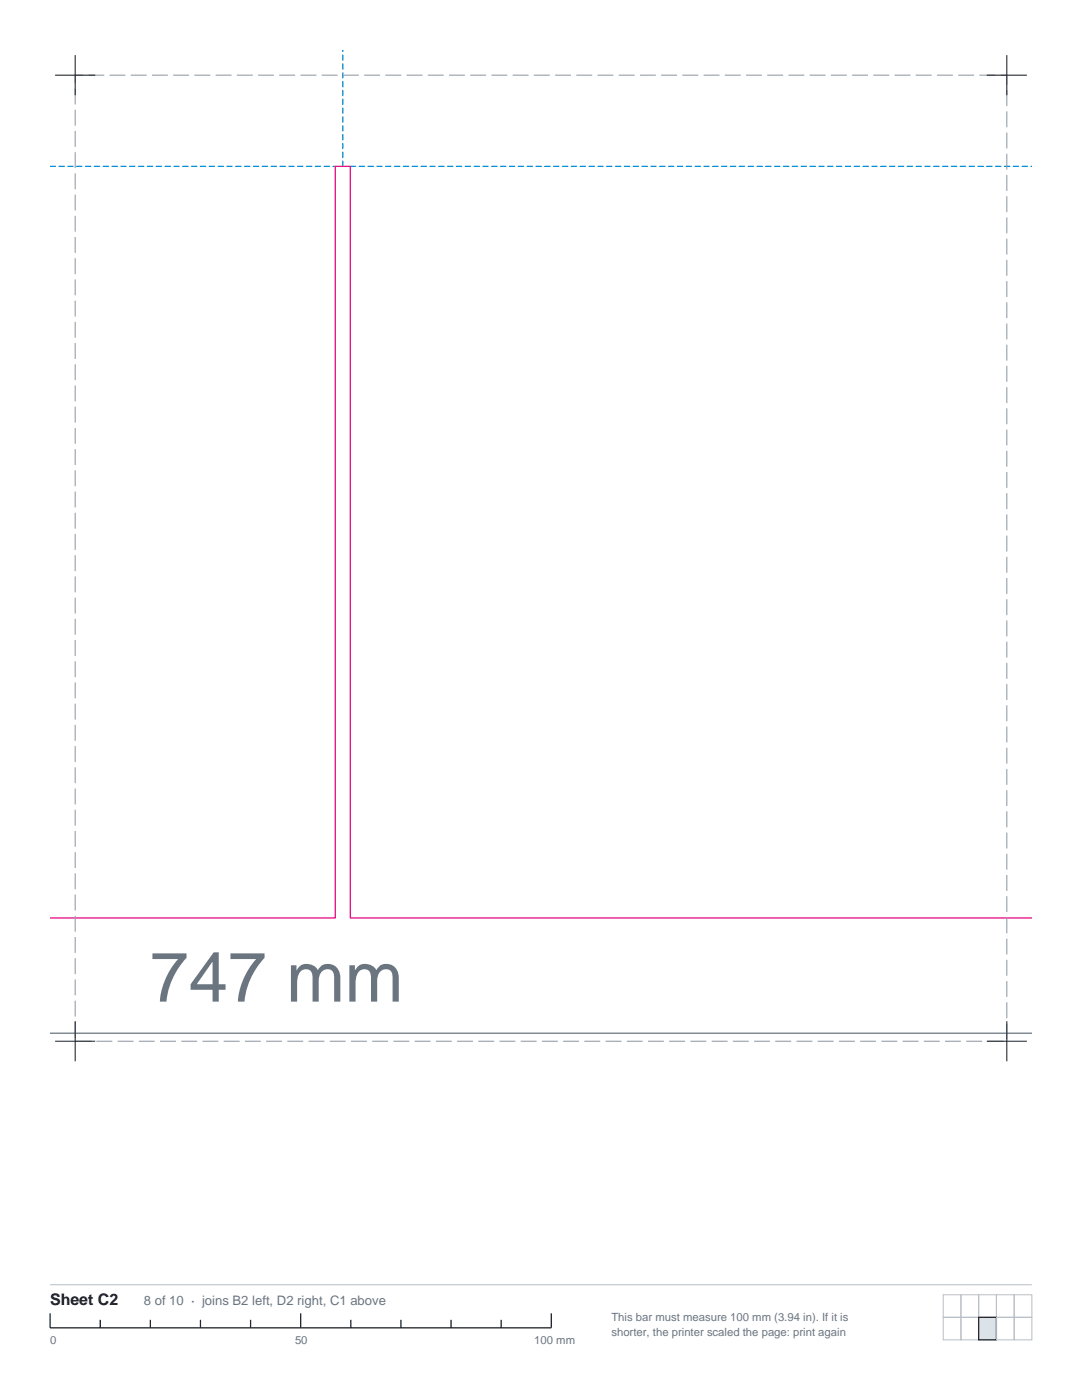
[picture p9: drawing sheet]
<svg xmlns="http://www.w3.org/2000/svg" width="216mm" height="279mm" viewBox="0 0 216 279" stroke-linecap="round" stroke-linejoin="round" font-family="sans-serif">
<defs><g id="words">
<text font-size="14" fill="#6b7580" x="29.9" y="199.9">747 mm</text>
<text font-size="3.2" fill="#12171c" x="10" y="260.4">Sheet C2</text>
<text font-size="2.6" fill="#6b7580" x="28.7" y="260.4">8 of 10 · joins B2 left, D2 right, C1 above</text>
<g font-size="2.3" fill="#6b7580">
<text x="122" y="263.6">This bar must measure 100 mm (3.94 in). If it is</text>
<text x="10" y="268.2">0</text>
<text x="58.9" y="268.2">50</text>
<text x="106.6" y="268.2">100 mm</text>
<text x="122" y="266.7">shorter, the printer scaled the page: print again</text>
</g>
</g></defs>
<path d="M10 206.2h195.9" fill="none" stroke="#6b7580" stroke-width=".25"/>
<path d="M10 33.2h56.9M68.4 33.2v-23.2M69.9 33.2h136" fill="none" stroke="#008fd4" stroke-width=".25" stroke-dasharray="1.1 .7"/>
<path d="M10 183.2h56.9v-150h3v150h136" fill="none" stroke="#e6007d" stroke-width=".25"/>
<path d="M15 15h185.9v192.8h-185.9z" fill="none" stroke="#8c949e" stroke-width=".2" stroke-dasharray="3.2 1.1" stroke-linecap="butt"/>
<path d="M11 15h8M15 11v8M196.9 15h8M200.9 11v8M11 207.8h8M15 203.8v8M196.9 207.8h8M200.9 203.8v8" fill="none" stroke="#12171c" stroke-width=".2"/>
<path d="M10 256.4h195.9M188.2 258.4h3.5v4.5h-3.5zM191.7 258.4h3.6v4.5h-3.6zM195.3 258.4h3.5v4.5h-3.5zM198.8 258.4h3.6v4.5h-3.6zM202.4 258.4h3.5v4.5h-3.5zM188.2 262.9h3.5v4.5h-3.5zM191.7 262.9h3.6v4.5h-3.6z" fill="none" stroke="#b8bfc7" stroke-width=".2"/>
<path d="M10 262.1v2.9h100v-2.9M20 263.4v1.6M30 263.4v1.6M40 263.4v1.6M50 263.4v1.6M60 262.1v2.9M70 263.4v1.6M80 263.4v1.6M90 263.4v1.6M100 263.4v1.6" fill="none" stroke="#12171c" stroke-width=".25"/>
<path d="M195.3 262.9h3.5v4.5h-3.5z" fill="#dbe3e8" stroke="#12171c" stroke-width=".25"/>
<path d="M198.8 262.9h3.6v4.5h-3.6zM202.4 262.9h3.5v4.5h-3.5z" fill="none" stroke="#b8bfc7" stroke-width=".2"/>
<use href="#words"/>
</svg>
